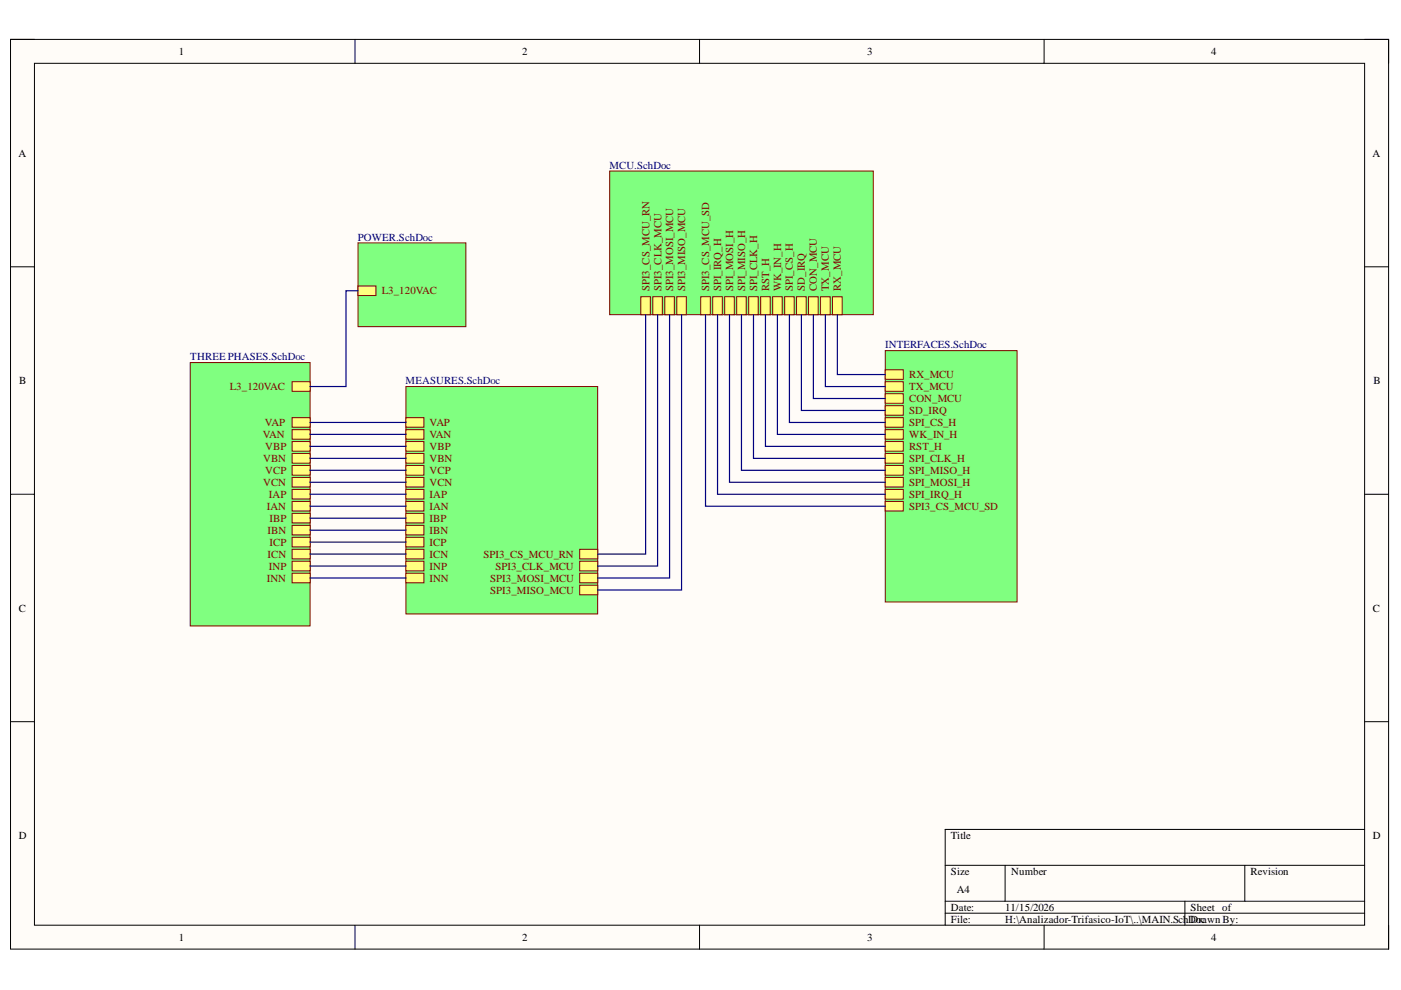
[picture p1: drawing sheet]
<svg xmlns="http://www.w3.org/2000/svg" width="297mm" height="210mm" viewBox="0 0 297 210" stroke-linecap="round" stroke-linejoin="round" font-family="sans-serif">
<defs><g id="words">
<g font-size="2.3">
<text x="37.9" y="11.7">1</text>
<text x="110.7" y="11.7">2</text>
<text x="183.9" y="11.7">3</text>
<text x="256.8" y="11.7">4</text>
<text x="3.9" y="33.3">A</text>
<text x="291" y="33.3">A</text>
<text x="4.1" y="81.4">B</text>
<text x="291.2" y="81.4">B</text>
<text x="4" y="129.7">C</text>
<text x="291.1" y="129.7">C</text>
<text x="4" y="177.9">D</text>
<text x="201.6" y="177.9">Title</text>
<text x="291.1" y="177.9">D</text>
<text x="201.6" y="185.5">Size</text>
<text x="214.4" y="185.5">Number</text>
<text x="265.1" y="185.5">Revision</text>
<text x="202.9" y="189.3">A4</text>
<text x="201.6" y="193.1">Date:</text>
<text x="201.6" y="195.7">File:</text>
<text x="213.1" y="193.1">11/15/2026</text>
<text x="213.1" y="195.7">H:\Analizador-Trifasico-IoT\..\MAIN.SchDoc</text>
<text x="252.4" y="193.1">Sheet of</text>
<text x="252.4" y="195.7">Drawn By:</text>
<text x="37.9" y="199.5">1</text>
<text x="110.7" y="199.5">2</text>
<text x="183.9" y="199.5">3</text>
<text x="256.8" y="199.5">4</text>
</g>
<g font-size="2.3" fill="#000080">
<text x="129.2" y="35.8">MCU.SchDoc</text>
<text x="75.9" y="51">POWER.SchDoc</text>
<text x="40.3" y="76.4">THREE PHASES.SchDoc</text>
<text x="187.7" y="73.8">INTERFACES.SchDoc</text>
<text x="86" y="81.4">MEASURES.SchDoc</text>
</g>
<g font-size="2.3" fill="#800000">
<text x="80.9" y="62.4">L3_120VAC</text>
<text x="137.7" y="61.7" transform="rotate(-90 137.7 61.7)">SPI3_CS_MCU_RN</text>
<text x="140.2" y="61.7" transform="rotate(-90 140.2 61.7)">SPI3_CLK_MCU</text>
<text x="142.8" y="61.7" transform="rotate(-90 142.8 61.7)">SPI3_MOSI_MCU</text>
<text x="145.3" y="61.7" transform="rotate(-90 145.3 61.7)">SPI3_MISO_MCU</text>
<text x="150.4" y="61.7" transform="rotate(-90 150.4 61.7)">SPI3_CS_MCU_SD</text>
<text x="152.9" y="61.7" transform="rotate(-90 152.9 61.7)">SPI_IRQ_H</text>
<text x="155.4" y="61.7" transform="rotate(-90 155.4 61.7)">SPI_MOSI_H</text>
<text x="158" y="61.7" transform="rotate(-90 158 61.7)">SPI_MISO_H</text>
<text x="160.5" y="61.7" transform="rotate(-90 160.5 61.7)">SPI_CLK_H</text>
<text x="163.1" y="61.7" transform="rotate(-90 163.1 61.7)">RST_H</text>
<text x="165.6" y="61.7" transform="rotate(-90 165.6 61.7)">WK_IN_H</text>
<text x="168.1" y="61.7" transform="rotate(-90 168.1 61.7)">SPI_CS_H</text>
<text x="170.7" y="61.7" transform="rotate(-90 170.7 61.7)">SD_IRQ</text>
<text x="173.2" y="61.7" transform="rotate(-90 173.2 61.7)">CON_MCU</text>
<text x="175.7" y="61.7" transform="rotate(-90 175.7 61.7)">TX_MCU</text>
<text x="178.3" y="61.7" transform="rotate(-90 178.3 61.7)">RX_MCU</text>
<text x="48.7" y="82.7">L3_120VAC</text>
<text x="192.7" y="82.7">TX_MCU</text>
<text x="192.7" y="80.2">RX_MCU</text>
<text x="192.7" y="85.2">CON_MCU</text>
<text x="192.7" y="87.8">SD_IRQ</text>
<text x="55.7" y="92.9">VAN</text>
<text x="56.2" y="90.4">VAP</text>
<text x="56.2" y="95.5">VBP</text>
<text x="91.1" y="90.4">VAP</text>
<text x="91.1" y="92.9">VAN</text>
<text x="91.1" y="95.5">VBP</text>
<text x="192.7" y="90.4">SPI_CS_H</text>
<text x="192.7" y="92.9">WK_IN_H</text>
<text x="192.7" y="95.5">RST_H</text>
<text x="55.8" y="98">VBN</text>
<text x="56.2" y="100.5">VCP</text>
<text x="91.1" y="98">VBN</text>
<text x="91.1" y="100.5">VCP</text>
<text x="192.7" y="100.5">SPI_MISO_H</text>
<text x="192.7" y="98">SPI_CLK_H</text>
<text x="55.8" y="103.1">VCN</text>
<text x="57" y="105.6">IAP</text>
<text x="91.1" y="103.1">VCN</text>
<text x="91.1" y="105.6">IAP</text>
<text x="192.7" y="103.1">SPI_MOSI_H</text>
<text x="192.7" y="105.6">SPI_IRQ_H</text>
<text x="56.6" y="108.1">IAN</text>
<text x="56.7" y="113.2">IBN</text>
<text x="57.2" y="110.7">IBP</text>
<text x="91.1" y="108.1">IAN</text>
<text x="91.1" y="110.7">IBP</text>
<text x="91.1" y="113.2">IBN</text>
<text x="192.7" y="108.1">SPI3_CS_MCU_SD</text>
<text x="56.7" y="118.3">ICN</text>
<text x="57.2" y="115.7">ICP</text>
<text x="91.1" y="115.7">ICP</text>
<text x="91.1" y="118.3">ICN</text>
<text x="102.5" y="118.3">SPI3_CS_MCU_RN</text>
<text x="56.6" y="123.3">INN</text>
<text x="57" y="120.8">INP</text>
<text x="91.1" y="120.8">INP</text>
<text x="91.1" y="123.3">INN</text>
<text x="103.9" y="125.9">SPI3_MISO_MCU</text>
<text x="103.9" y="123.3">SPI3_MOSI_MCU</text>
<text x="105" y="120.8">SPI3_CLK_MCU</text>
</g>
</g></defs>
<path d="M2.2 8.4h292.2v192.8h-292.2z" fill-rule="evenodd" fill="#fffcf8"/>
<path d="M2.2 8.4h292.2v192.8h-292.2z" fill="none" stroke="#000" stroke-width=".21"/>
<path d="M7.3 13.4h282v182.8h-282z" fill-rule="evenodd" fill="#fffcf8"/>
<g fill="none" stroke="#000" stroke-width=".21">
<path d="M2.2 8.3h5.1M7.3 13.4h282v182.8h-282zM75.3 8.3v5.1M148.3 8.3v5.1M221.4 8.4v5M289.3 8.4h5.1v5M2.2 56.6h5.1M289.3 56.6h5.1M2.2 104.8h5.1M289.3 104.8h5.1M2.2 153h5.1M289.3 153h5.1"/>
<path d="M289.3 175.9h-88.9v20.3M75.3 196.2v5M148.3 196.2v5M200.4 183.5h88.9M200.4 191.1h88.9M200.4 193.6h88.9M213.1 183.5v7.6M221.4 196.2v5M251.2 191.1v5.1M263.9 183.5v7.6M294.4 196.2v5"/>
</g>
<path d="M86.1 82h40.6v48.2h-40.6z" fill-rule="evenodd" fill="#80ff80"/>
<path d="M86.1 82h40.6v48.2h-40.6z" fill="none" stroke="#800000" stroke-width=".21"/>
<path d="M86.1 88.5h3.8v2.1h-3.8z" fill-rule="evenodd" fill="#ffff80"/>
<path d="M86.1 88.5h3.8v2.1h-3.8z" fill="none" stroke="#800000" stroke-width=".21"/>
<path d="M86.1 91.1h3.8v2h-3.8z" fill-rule="evenodd" fill="#ffff80"/>
<path d="M86.1 91.1h3.8v2h-3.8z" fill="none" stroke="#800000" stroke-width=".21"/>
<path d="M86.1 93.6h3.8v2.1h-3.8z" fill-rule="evenodd" fill="#ffff80"/>
<path d="M86.1 93.6h3.8v2.1h-3.8z" fill="none" stroke="#800000" stroke-width=".21"/>
<path d="M86.1 96.2h3.8v2h-3.8z" fill-rule="evenodd" fill="#ffff80"/>
<path d="M86.1 96.2h3.8v2h-3.8z" fill="none" stroke="#800000" stroke-width=".21"/>
<path d="M86.1 98.7h3.8v2h-3.8z" fill-rule="evenodd" fill="#ffff80"/>
<path d="M86.1 98.7h3.8v2h-3.8z" fill="none" stroke="#800000" stroke-width=".21"/>
<path d="M86.1 101.2h3.8v2.1h-3.8z" fill-rule="evenodd" fill="#ffff80"/>
<path d="M86.1 101.2h3.8v2.1h-3.8z" fill="none" stroke="#800000" stroke-width=".21"/>
<path d="M86.1 103.8h3.8v2h-3.8z" fill-rule="evenodd" fill="#ffff80"/>
<path d="M86.1 103.8h3.8v2h-3.8z" fill="none" stroke="#800000" stroke-width=".21"/>
<path d="M86.1 106.3h3.8v2h-3.8z" fill-rule="evenodd" fill="#ffff80"/>
<path d="M86.1 106.3h3.8v2h-3.8z" fill="none" stroke="#800000" stroke-width=".21"/>
<path d="M86.1 108.9h3.8v2h-3.8z" fill-rule="evenodd" fill="#ffff80"/>
<path d="M86.1 108.9h3.8v2h-3.8z" fill="none" stroke="#800000" stroke-width=".21"/>
<path d="M86.1 111.4h3.8v2h-3.8z" fill-rule="evenodd" fill="#ffff80"/>
<path d="M86.1 111.4h3.8v2h-3.8z" fill="none" stroke="#800000" stroke-width=".21"/>
<path d="M86.1 113.9h3.8v2.1h-3.8z" fill-rule="evenodd" fill="#ffff80"/>
<path d="M86.1 113.9h3.8v2.1h-3.8z" fill="none" stroke="#800000" stroke-width=".21"/>
<path d="M86.1 116.5h3.8v2h-3.8z" fill-rule="evenodd" fill="#ffff80"/>
<path d="M86.1 116.5h3.8v2h-3.8z" fill="none" stroke="#800000" stroke-width=".21"/>
<path d="M86.1 119h3.8v2h-3.8z" fill-rule="evenodd" fill="#ffff80"/>
<path d="M86.1 119h3.8v2h-3.8z" fill="none" stroke="#800000" stroke-width=".21"/>
<path d="M86.1 121.5h3.8v2.1h-3.8z" fill-rule="evenodd" fill="#ffff80"/>
<path d="M86.1 121.5h3.8v2.1h-3.8z" fill="none" stroke="#800000" stroke-width=".21"/>
<path d="M122.9 124.1h3.8v2h-3.8z" fill-rule="evenodd" fill="#ffff80"/>
<path d="M122.9 124.1h3.8v2h-3.8z" fill="none" stroke="#800000" stroke-width=".21"/>
<path d="M122.9 121.5h3.8v2.1h-3.8z" fill-rule="evenodd" fill="#ffff80"/>
<path d="M122.9 121.5h3.8v2.1h-3.8z" fill="none" stroke="#800000" stroke-width=".21"/>
<path d="M122.9 119h3.8v2h-3.8z" fill-rule="evenodd" fill="#ffff80"/>
<path d="M122.9 119h3.8v2h-3.8z" fill="none" stroke="#800000" stroke-width=".21"/>
<path d="M122.9 116.5h3.8v2h-3.8z" fill-rule="evenodd" fill="#ffff80"/>
<path d="M122.9 116.5h3.8v2h-3.8z" fill="none" stroke="#800000" stroke-width=".21"/>
<path d="M75.9 51.5h22.9v17.8h-22.9z" fill-rule="evenodd" fill="#80ff80"/>
<path d="M75.9 51.5h22.9v17.8h-22.9z" fill="none" stroke="#800000" stroke-width=".21"/>
<path d="M75.9 60.6h3.8v2.1h-3.8z" fill-rule="evenodd" fill="#ffff80"/>
<path d="M75.9 60.6h3.8v2.1h-3.8z" fill="none" stroke="#800000" stroke-width=".21"/>
<path d="M40.3 76.9h25.4v55.8h-25.4z" fill-rule="evenodd" fill="#80ff80"/>
<path d="M40.3 76.9h25.4v55.8h-25.4z" fill="none" stroke="#800000" stroke-width=".21"/>
<path d="M61.9 88.5h3.8v2.1h-3.8z" fill-rule="evenodd" fill="#ffff80"/>
<path d="M61.9 88.5h3.8v2.1h-3.8z" fill="none" stroke="#800000" stroke-width=".21"/>
<path d="M61.9 91.1h3.8v2h-3.8z" fill-rule="evenodd" fill="#ffff80"/>
<path d="M61.9 91.1h3.8v2h-3.8z" fill="none" stroke="#800000" stroke-width=".21"/>
<path d="M61.9 93.6h3.8v2.1h-3.8z" fill-rule="evenodd" fill="#ffff80"/>
<path d="M61.9 93.6h3.8v2.1h-3.8z" fill="none" stroke="#800000" stroke-width=".21"/>
<path d="M61.9 96.2h3.8v2h-3.8z" fill-rule="evenodd" fill="#ffff80"/>
<path d="M61.9 96.2h3.8v2h-3.8z" fill="none" stroke="#800000" stroke-width=".21"/>
<path d="M61.9 98.7h3.8v2h-3.8z" fill-rule="evenodd" fill="#ffff80"/>
<path d="M61.9 98.7h3.8v2h-3.8z" fill="none" stroke="#800000" stroke-width=".21"/>
<path d="M61.9 101.2h3.8v2.1h-3.8z" fill-rule="evenodd" fill="#ffff80"/>
<path d="M61.9 101.2h3.8v2.1h-3.8z" fill="none" stroke="#800000" stroke-width=".21"/>
<path d="M61.9 103.8h3.8v2h-3.8z" fill-rule="evenodd" fill="#ffff80"/>
<path d="M61.9 103.8h3.8v2h-3.8z" fill="none" stroke="#800000" stroke-width=".21"/>
<path d="M61.9 106.3h3.8v2h-3.8z" fill-rule="evenodd" fill="#ffff80"/>
<path d="M61.9 106.3h3.8v2h-3.8z" fill="none" stroke="#800000" stroke-width=".21"/>
<path d="M61.9 108.9h3.8v2h-3.8z" fill-rule="evenodd" fill="#ffff80"/>
<path d="M61.9 108.9h3.8v2h-3.8z" fill="none" stroke="#800000" stroke-width=".21"/>
<path d="M61.9 111.4h3.8v2h-3.8z" fill-rule="evenodd" fill="#ffff80"/>
<path d="M61.9 111.4h3.8v2h-3.8z" fill="none" stroke="#800000" stroke-width=".21"/>
<path d="M61.9 113.9h3.8v2.1h-3.8z" fill-rule="evenodd" fill="#ffff80"/>
<path d="M61.9 113.9h3.8v2.1h-3.8z" fill="none" stroke="#800000" stroke-width=".21"/>
<path d="M61.9 116.5h3.8v2h-3.8z" fill-rule="evenodd" fill="#ffff80"/>
<path d="M61.9 116.5h3.8v2h-3.8z" fill="none" stroke="#800000" stroke-width=".21"/>
<path d="M61.9 119h3.8v2h-3.8z" fill-rule="evenodd" fill="#ffff80"/>
<path d="M61.9 119h3.8v2h-3.8z" fill="none" stroke="#800000" stroke-width=".21"/>
<path d="M61.9 121.5h3.8v2.1h-3.8z" fill-rule="evenodd" fill="#ffff80"/>
<path d="M61.9 121.5h3.8v2.1h-3.8z" fill="none" stroke="#800000" stroke-width=".21"/>
<path d="M61.9 80.9h3.8v2.1h-3.8z" fill-rule="evenodd" fill="#ffff80"/>
<path d="M61.9 80.9h3.8v2.1h-3.8z" fill="none" stroke="#800000" stroke-width=".21"/>
<path d="M129.3 36.3h55.9v30.4h-55.9z" fill-rule="evenodd" fill="#80ff80"/>
<path d="M129.3 36.3h55.9v30.4h-55.9z" fill="none" stroke="#800000" stroke-width=".21"/>
<path d="M151.1 62.9h2v3.8h-2z" fill-rule="evenodd" fill="#ffff80"/>
<path d="M151.1 62.9h2v3.8h-2z" fill="none" stroke="#800000" stroke-width=".21"/>
<path d="M153.6 62.9h2.1v3.8h-2.1z" fill-rule="evenodd" fill="#ffff80"/>
<path d="M153.6 62.9h2.1v3.8h-2.1z" fill="none" stroke="#800000" stroke-width=".21"/>
<path d="M156.2 62.9h2v3.8h-2z" fill-rule="evenodd" fill="#ffff80"/>
<path d="M156.2 62.9h2v3.8h-2z" fill="none" stroke="#800000" stroke-width=".21"/>
<path d="M158.7 62.9h2.1v3.8h-2.1z" fill-rule="evenodd" fill="#ffff80"/>
<path d="M158.7 62.9h2.1v3.8h-2.1z" fill="none" stroke="#800000" stroke-width=".21"/>
<path d="M161.3 62.9h2v3.8h-2z" fill-rule="evenodd" fill="#ffff80"/>
<path d="M161.3 62.9h2v3.8h-2z" fill="none" stroke="#800000" stroke-width=".21"/>
<path d="M163.8 62.9h2v3.8h-2z" fill-rule="evenodd" fill="#ffff80"/>
<path d="M163.8 62.9h2v3.8h-2z" fill="none" stroke="#800000" stroke-width=".21"/>
<path d="M166.4 62.9h2v3.8h-2z" fill-rule="evenodd" fill="#ffff80"/>
<path d="M166.4 62.9h2v3.8h-2z" fill="none" stroke="#800000" stroke-width=".21"/>
<path d="M171.4 62.9h2.1v3.8h-2.1z" fill-rule="evenodd" fill="#ffff80"/>
<path d="M171.4 62.9h2.1v3.8h-2.1z" fill="none" stroke="#800000" stroke-width=".21"/>
<path d="M174 62.9h2v3.8h-2z" fill-rule="evenodd" fill="#ffff80"/>
<path d="M174 62.9h2v3.8h-2z" fill="none" stroke="#800000" stroke-width=".21"/>
<path d="M176.5 62.9h2v3.8h-2z" fill-rule="evenodd" fill="#ffff80"/>
<path d="M176.5 62.9h2v3.8h-2z" fill="none" stroke="#800000" stroke-width=".21"/>
<path d="M138.4 62.9h2v3.8h-2z" fill-rule="evenodd" fill="#ffff80"/>
<path d="M138.4 62.9h2v3.8h-2z" fill="none" stroke="#800000" stroke-width=".21"/>
<path d="M140.9 62.9h2.1v3.8h-2.1z" fill-rule="evenodd" fill="#ffff80"/>
<path d="M140.9 62.9h2.1v3.8h-2.1z" fill="none" stroke="#800000" stroke-width=".21"/>
<path d="M143.5 62.9h2v3.8h-2z" fill-rule="evenodd" fill="#ffff80"/>
<path d="M143.5 62.9h2v3.8h-2z" fill="none" stroke="#800000" stroke-width=".21"/>
<path d="M168.9 62.9h2v3.8h-2z" fill-rule="evenodd" fill="#ffff80"/>
<path d="M168.9 62.9h2v3.8h-2z" fill="none" stroke="#800000" stroke-width=".21"/>
<path d="M148.6 62.9h2v3.8h-2z" fill-rule="evenodd" fill="#ffff80"/>
<path d="M148.6 62.9h2v3.8h-2z" fill="none" stroke="#800000" stroke-width=".21"/>
<path d="M135.9 62.9h2v3.8h-2z" fill-rule="evenodd" fill="#ffff80"/>
<path d="M135.9 62.9h2v3.8h-2z" fill="none" stroke="#800000" stroke-width=".21"/>
<path d="M187.7 74.3h27.9v53.3h-27.9z" fill-rule="evenodd" fill="#80ff80"/>
<path d="M187.7 74.3h27.9v53.3h-27.9z" fill="none" stroke="#800000" stroke-width=".21"/>
<path d="M187.7 80.9h3.8v2.1h-3.8z" fill-rule="evenodd" fill="#ffff80"/>
<path d="M187.7 80.9h3.8v2.1h-3.8z" fill="none" stroke="#800000" stroke-width=".21"/>
<path d="M187.7 83.5h3.8v2h-3.8z" fill-rule="evenodd" fill="#ffff80"/>
<path d="M187.7 83.5h3.8v2h-3.8z" fill="none" stroke="#800000" stroke-width=".21"/>
<path d="M187.7 78.4h3.8v2h-3.8z" fill-rule="evenodd" fill="#ffff80"/>
<path d="M187.7 78.4h3.8v2h-3.8z" fill="none" stroke="#800000" stroke-width=".21"/>
<path d="M187.7 88.5h3.8v2.1h-3.8z" fill-rule="evenodd" fill="#ffff80"/>
<path d="M187.7 88.5h3.8v2.1h-3.8z" fill="none" stroke="#800000" stroke-width=".21"/>
<path d="M187.7 98.7h3.8v2h-3.8z" fill-rule="evenodd" fill="#ffff80"/>
<path d="M187.7 98.7h3.8v2h-3.8z" fill="none" stroke="#800000" stroke-width=".21"/>
<path d="M187.7 91.1h3.8v2h-3.8z" fill-rule="evenodd" fill="#ffff80"/>
<path d="M187.7 91.1h3.8v2h-3.8z" fill="none" stroke="#800000" stroke-width=".21"/>
<path d="M187.7 93.6h3.8v2.1h-3.8z" fill-rule="evenodd" fill="#ffff80"/>
<path d="M187.7 93.6h3.8v2.1h-3.8z" fill="none" stroke="#800000" stroke-width=".21"/>
<path d="M187.7 96.2h3.8v2h-3.8z" fill-rule="evenodd" fill="#ffff80"/>
<path d="M187.7 96.2h3.8v2h-3.8z" fill="none" stroke="#800000" stroke-width=".21"/>
<path d="M187.7 101.2h3.8v2.1h-3.8z" fill-rule="evenodd" fill="#ffff80"/>
<path d="M187.7 101.2h3.8v2.1h-3.8z" fill="none" stroke="#800000" stroke-width=".21"/>
<path d="M187.7 103.8h3.8v2h-3.8z" fill-rule="evenodd" fill="#ffff80"/>
<path d="M187.7 103.8h3.8v2h-3.8z" fill="none" stroke="#800000" stroke-width=".21"/>
<path d="M187.7 86h3.8v2h-3.8z" fill-rule="evenodd" fill="#ffff80"/>
<path d="M187.7 86h3.8v2h-3.8z" fill="none" stroke="#800000" stroke-width=".21"/>
<path d="M187.7 106.3h3.8v2h-3.8z" fill-rule="evenodd" fill="#ffff80"/>
<path d="M187.7 106.3h3.8v2h-3.8z" fill="none" stroke="#800000" stroke-width=".21"/>
<g fill="none" stroke="#000080" stroke-width=".25">
<path d="M75.9 61.6h-2.5v20.4h-7.7M136.9 66.7v50.8h-10.2M139.4 66.7v53.3h-12.7M142 66.7v55.9h-15.3M144.5 66.7v58.4h-17.8M149.6 66.7v40.6h38.1M152.1 66.7v38.1h35.6M154.7 66.7v35.6h33M157.2 66.7v33h30.5M159.8 66.7v30.5h27.9M162.3 66.7v27.9h25.4M164.8 66.7v25.4h22.9"/>
<path d="M167.4 66.7v22.9h20.3M169.9 66.7v20.3h17.8M172.4 66.7v17.8h15.3M175 66.7v15.3h12.7M177.5 66.7v12.7h10.2M65.7 89.6h20.4M65.7 92.1h20.4M65.7 94.6h20.4M65.7 97.2h20.4M65.7 99.7h20.4M65.7 102.3h20.4M65.7 104.8h20.4"/>
<path d="M65.7 107.3h20.4M65.7 109.9h20.4M65.7 112.4h20.4M65.7 114.9h20.4M65.7 117.5h20.4M65.7 120h20.4M65.7 122.6h20.4"/>
</g>
<use href="#words"/>
</svg>
